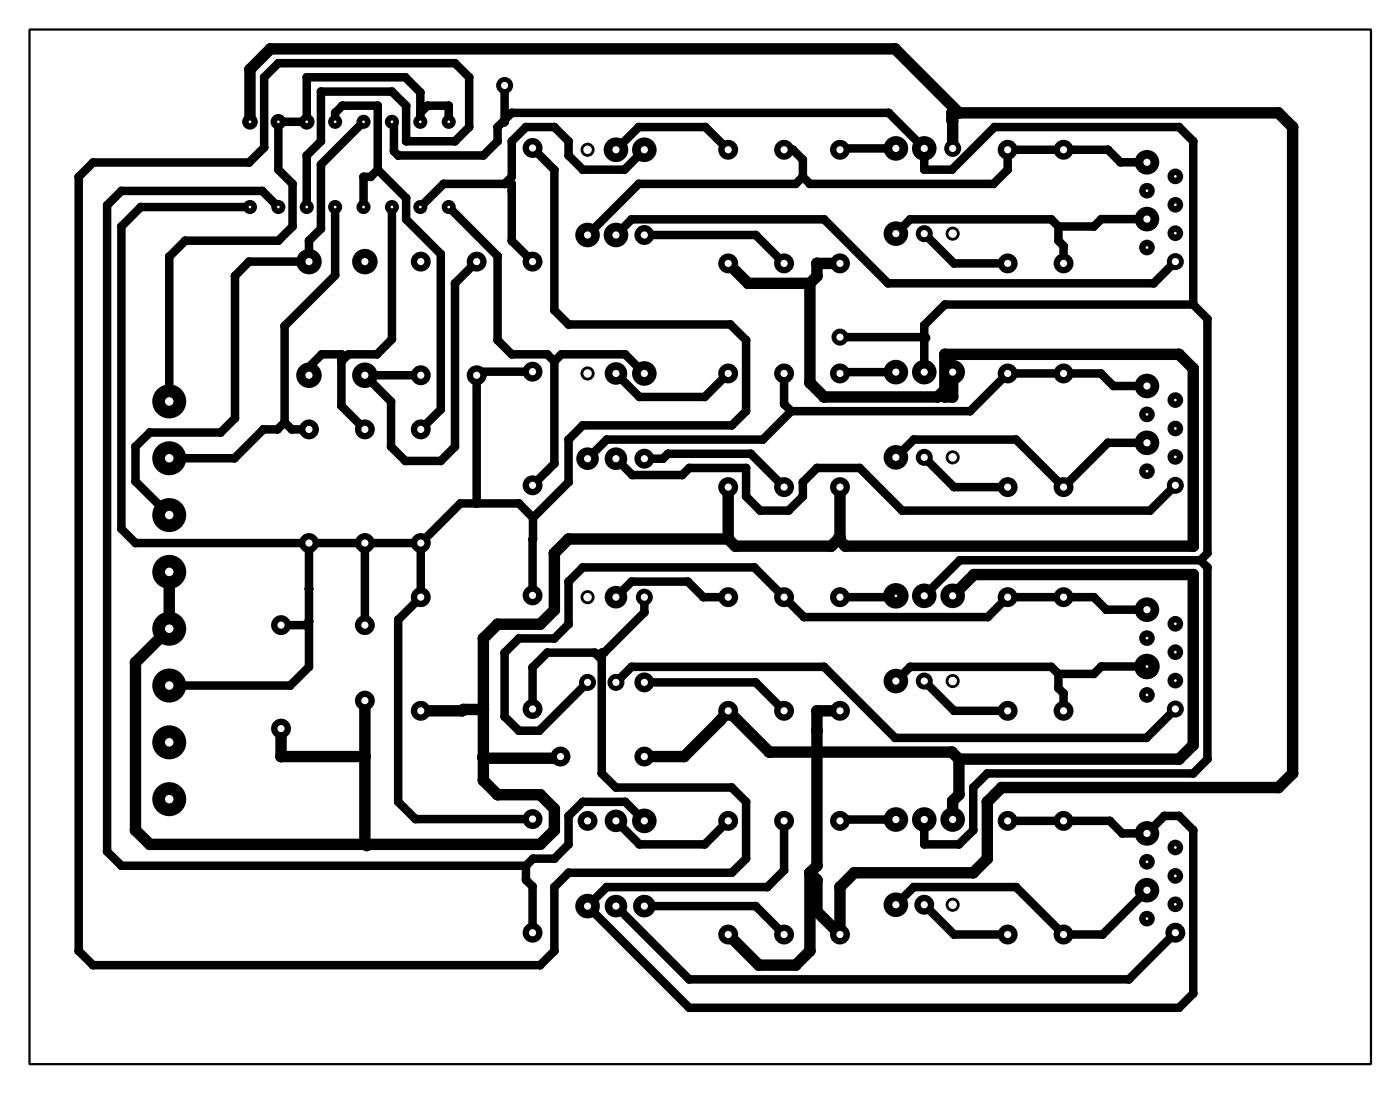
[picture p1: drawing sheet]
<svg xmlns="http://www.w3.org/2000/svg" width="125mm" height="98mm" viewBox="0 0 125 98" stroke-linecap="round" stroke-linejoin="round" font-family="sans-serif">
<g fill="none" stroke="#000" stroke-width=".76">
<path d="M22.4 18.5h-9.8l-1.7 1.7v27.1l1.2 1.2h25.5M24.9 18.5l-1.4-1.4h-12.6l-1.3 1.2v57.8l1.3 1.3h36.1M27.4 18.5v-4.6l1.3-1.3v-4.4h6.4l1.2 1.2v3.2h4.4l1.3-1.2v-4.5l-1.3-1.3h-15.8l-1.3 1.3v6.3l-1.3 1.3h-14l-1.3 1.3v69.2l1.3 1.3h40l1.3-1.3v-5.7l1.3-1.3h14.6l1.2-1.2v-5.1l-1.2-1.3h-10.4l-1.3-1.3v-10.8h.2l3.6-3.6v-1.3M30 10.9v-.8l.6-.7h3.2v5.8M30 18.5v6.1l-4.5 4.5v8.7M32.5 10.9l-3.8 3.8v5.7l-1.1 1.1v1.9h-5.3l-1.3 1.3v12.7l-1.3 1.3h-6.3l-1.3 1.2v3.1l3 3M33.8 15.2l2.5 2.5v1.9l3.1 3.1v13.9l-1.8 1.8M33.8 15.2l-.6 .6h-.7v2.7M35.1 10.9l.1 .2v2.4l.4 .4h7.6l1.3-1.3v-1.2l1.3-1.3h33.7l3.2 3.2v1.9h2.4l3.9-3.8h16.5l1.2 1.2v14.6M35.1 18.5v11.8l-1.4 1.4h-2.5l-.7 .6M37.6 10.9v-2.6l-1.3-1.4h-8.9v4h-2.5v4.3l1.3 1.2v3.8l-1.3 1.3h-8.3l-1.5 1.4v13M37.6 18.5l2.1-2.1h6.1v5.1l1.8 1.9"/>
<path d="M37.6 10.1l.6-.7h1.9v1.5M40.1 18.5l4.4 4.4v7.5l1.3 1.3h3.2l.6 .6M45.1 7.6v3.3M47.6 13.2l2 2v12.5l1.3 1.3h14.4l1.4 1.4v6.4l-1.2 1.2h-13.4l-1.2 1.3v3.8l-3.2 3.2M55.1 13.4l2-2h6l2 2M57.6 13.4l-1.7 1.8h-3.8l-1.2-1.3v-1.3l-1.3-1.2h-2.6l-1.2 1.2v3.2l-.7 .6M70.1 13.4h.8l.9 .9v1.5M71.8 15.8l-.6 .6h-14.1l-4.5 4.6M80.1 13.3h-4.8l-.2 .1M102.6 14.5h-2.4l-1.1-1.1h-9v1.8l-1.2 1.2h-16.5l-.6-.6M102.6 19.6h-4.1l-.7 .6h-3.1M25.5 37.8l.6 .6h1.5"/>
<path d="M25.5 37.8l-.7 .6h-1.2l-2.6 2.6h-5.9M27.6 33.5v-.7l1.2-1.1h1.7v4.6l2.1 2.1M42.6 23.4l-1.9 1.9v14.6l-1.3 1.3h-3.1l-1.3-1.3v-4l-2.4-2.4h5M47.6 33.2h-4.6l-.4 .3v11.5M49.6 32.3v9.1l-2 2M49.6 32.3l.6-.6h5.7l1.7 1.7M55.1 33.4l2.1 2.1h5.8l2.1-2.1M55.1 21l1.4-1.4h17.2l5.7 5.7h23.8l1.9-1.9M57.6 21h10l2.5 2.5M70.1 33.4v2.7l.7 .7M70.8 36.8l-2.6 2.5h-13.9l-1.7 1.7M75.1 30.1h7.7v.1"/>
<path d="M80.1 33.3h-4.8l-.2 .1M82.7 20.9l2.6 2.6h4.8M94.7 20.2v1.3l.4 .5v1.5M94.7 20.2l-.7-.6h-12.6l-1.3 1.3M102.6 39.6h-3.5l-4 3.9-4.2-4.2h-9.2l-1.6 1.6M102.6 34.5h-3l-1.1-1.1h-8.4l-3.3 3.4h-16M106.7 27.2l1.3 1.3v21l-.6 .6M106.7 27.2h-22.2l-1.8 1.9v4.2M27.6 48.5v11.1l-1.6 1.7h-10.9M27.6 55.6l-.3 .3h-2.2M32.6 48.5v7.4M37.6 48.5v4.9l-2 2v16.3l1.6 1.5h10.4"/>
<path d="M47.7 46.3l-.1 6.9M47.7 46.3l-1.3-1.3h-5.2l-3.6 3.5M53.8 59l-.6-.7h-4.2l-1.4 1.4v3.7M55.1 41l1.5 1.5h4.4l.7-.7h5v2.6l1.3 1.2h2.5l1.3-1.2v-1.3l1.3-1.3h3.8l3.8 3.8h22.2l2.2-2.2M55.1 53.4l1.4-1.4h5l1.4 1.4h2.2M57.6 41h1.7l.4-.4h7.5l2.9 2.9M80.1 53.3l-.1 .1h-4.9M82.7 40.9l2.6 2.6h4.8M102.6 54.5h-3.6l-1.2-1.1h-7.7l-1.7 1.8h-16.5l-4.4-4.5h-15.4l-1.2 1.3v3.8l-1.3 1.3h-3.2l-1.3 1.2v5.8l1.3 1.2h1.8l4.4-4.3M102.6 59.6h-4.1l-.7 .6h-3.1M107.4 50.1l.6 .6v17.2l-1.3 1.2h-18.4l-1.2 1.3v3.8l-1.3 1.3h-3.1v-2.2M107.4 50.1h-21.5l-3.2 3.2"/>
<path d="M47 77.4v1.3l.6 .6v4.1M55.1 73.4l2.1 2.1h5.8l2.1-2.1M55.1 61l1.4-1.4h17.2l6.4 6.4h22.5l2.5-2.6M57.6 73.4l-1.7-1.7h-3.8l-1.2 1.2v2.6l-1.3 1.3h-1.9l-.7 .6M57.6 61h10l2.5 2.5M70.1 73.4v4.4l-1.5 1.5h-14.3l-1.7 1.7 9 9.1h43.9l1.2-1.3v-14.6l-1.2-1.3h-1.4l-1.5 1.6h-2.2l-1.1-1.1h-9.2M80.1 73.3h-4.8l-.2 .1M82.7 60.9l2.6 2.6h4.8M94.7 60.2l-.7-.6h-12.6l-1.3 1.3M94.7 60.2v1.3l.4 .5v1.5M102.6 79.6l-4 3.9h-3.5l-4.2-4.2h-9.2l-1.6 1.6M55.1 81l6.5 6.6h39.4l4.1-4.2"/>
<path d="M57.6 81h10l2.5 2.5M82.7 80.9l2.6 2.6h4.8"/>
</g>
<g fill="#000">
<circle cx="7" cy="15.8" r=".38"/>
<circle cx="8.3" cy="14.5" r=".38"/>
<circle cx="9.6" cy="18.3" r=".38"/>
<circle cx="10.9" cy="17.1" r=".38"/>
<circle cx="12.6" cy="18.5" r=".38"/>
<circle cx="22.3" cy="14.5" r=".38"/>
<circle cx="22.4" cy="6.2" r=".51"/>
<circle cx="23.5" cy="17.1" r=".38"/>
<circle cx="23.6" cy="13.2" r=".38"/>
<circle cx="23.6" cy="6.9" r=".38"/>
<circle cx="24.2" cy="4.4" r=".51"/>
<circle cx="24.9" cy="5.6" r=".38"/>
<circle cx="24.9" cy="15.2" r=".38"/>
<circle cx="26.2" cy="16.4" r=".38"/>
<circle cx="27.4" cy="13.9" r=".38"/>
<circle cx="27.4" cy="6.9" r=".38"/>
<circle cx="28.7" cy="14.7" r=".38"/>
<circle cx="28.7" cy="8.2" r=".38"/>
<circle cx="28.7" cy="12.6" r=".38"/>
<circle cx="30" cy="10.1" r=".38"/>
<circle cx="30" cy="18.5" r=".38"/>
<circle cx="30.6" cy="9.4" r=".38"/>
<circle cx="32.5" cy="15.8" r=".38"/>
<circle cx="32.5" cy="18.5" r=".38"/>
<circle cx="33.2" cy="15.8" r=".38"/>
<circle cx="33.8" cy="9.4" r=".38"/>
<circle cx="33.8" cy="15.2" r=".38"/>
<circle cx="35.1" cy="8.2" r=".38"/>
<circle cx="35.1" cy="18.5" r=".38"/>
<circle cx="35.2" cy="13.5" r=".38"/>
<circle cx="35.2" cy="11.1" r=".38"/>
<circle cx="35.6" cy="13.9" r=".38"/>
<circle cx="36.3" cy="6.9" r=".38"/>
<circle cx="36.3" cy="17.7" r=".38"/>
<circle cx="36.3" cy="12.6" r=".38"/>
<circle cx="36.3" cy="9.4" r=".38"/>
<circle cx="36.3" cy="19.6" r=".38"/>
<circle cx="37.6" cy="10.1" r=".38"/>
<circle cx="37.6" cy="18.5" r=".38"/>
<circle cx="37.6" cy="8.3" r=".38"/>
<circle cx="38.2" cy="9.4" r=".38"/>
<circle cx="39.7" cy="16.4" r=".38"/>
<circle cx="40.1" cy="9.4" r=".38"/>
<circle cx="40.7" cy="12.6" r=".38"/>
<circle cx="40.7" cy="5.6" r=".38"/>
<circle cx="42" cy="11.4" r=".38"/>
<circle cx="42" cy="6.9" r=".38"/>
<circle cx="43.2" cy="13.9" r=".38"/>
<circle cx="44.5" cy="12.6" r=".38"/>
<circle cx="44.5" cy="11.4" r=".38"/>
<circle cx="45.1" cy="10.9" r=".38"/>
<circle cx="45.1" cy="16.4" r=".38"/>
<circle cx="45.1" cy="10.7" r=".38"/>
<circle cx="45.8" cy="16.4" r=".38"/>
<circle cx="45.8" cy="15.8" r=".38"/>
<circle cx="45.8" cy="12.6" r=".38"/>
<circle cx="45.8" cy="10.1" r=".38"/>
<circle cx="45.8" cy="17.1" r=".38"/>
<circle cx="47" cy="11.4" r=".38"/>
<circle cx="49.6" cy="15.2" r=".38"/>
<circle cx="49.6" cy="11.4" r=".38"/>
<circle cx="50.9" cy="13.9" r=".38"/>
<circle cx="50.9" cy="12.6" r=".38"/>
<circle cx="52.1" cy="15.2" r=".38"/>
<circle cx="55.9" cy="15.2" r=".38"/>
<circle cx="56.5" cy="19.6" r=".38"/>
<circle cx="57.1" cy="16.4" r=".38"/>
<circle cx="57.1" cy="11.4" r=".38"/>
<circle cx="63.1" cy="11.4" r=".38"/>
<circle cx="70.9" cy="13.4" r=".38"/>
<circle cx="71.2" cy="16.4" r=".38"/>
<circle cx="71.8" cy="15.8" r=".38"/>
<circle cx="71.8" cy="14.3" r=".38"/>
<circle cx="72.4" cy="16.4" r=".38"/>
<circle cx="73.7" cy="19.6" r=".38"/>
<circle cx="75.3" cy="13.3" r=".38"/>
<circle cx="79.5" cy="10.1" r=".38"/>
<circle cx="80.1" cy="4.4" r=".51"/>
<circle cx="81.4" cy="19.6" r=".38"/>
<circle cx="82.7" cy="15.2" r=".38"/>
<circle cx="85.1" cy="10.1" r=".51"/>
<circle cx="85.1" cy="10.7" r=".51"/>
<circle cx="85.1" cy="15.2" r=".38"/>
<circle cx="85.2" cy="10.8" r=".51"/>
<circle cx="85.8" cy="10.1" r=".51"/>
<circle cx="88.9" cy="16.4" r=".38"/>
<circle cx="89" cy="11.4" r=".38"/>
<circle cx="90.1" cy="15.2" r=".38"/>
<circle cx="94" cy="19.6" r=".38"/>
<circle cx="98.5" cy="19.6" r=".38"/>
<circle cx="99.1" cy="13.4" r=".38"/>
<circle cx="100.2" cy="14.5" r=".38"/>
<circle cx="105.5" cy="11.4" r=".38"/>
<circle cx="106.7" cy="12.6" r=".38"/>
<circle cx="114.4" cy="10.1" r=".51"/>
<circle cx="115.6" cy="11.4" r=".51"/>
<circle cx="10.9" cy="20.2" r=".38"/>
<circle cx="12.1" cy="39.9" r=".38"/>
<circle cx="13.4" cy="38.7" r=".38"/>
<circle cx="15.1" cy="22.9" r=".38"/>
<circle cx="16.6" cy="21.5" r=".38"/>
<circle cx="19.7" cy="38.7" r=".38"/>
<circle cx="21" cy="24.7" r=".38"/>
<circle cx="21" cy="37.4" r=".38"/>
<circle cx="22.3" cy="23.4" r=".38"/>
<circle cx="23.6" cy="38.4" r=".38"/>
<circle cx="24.8" cy="38.4" r=".38"/>
<circle cx="24.9" cy="21.5" r=".38"/>
<circle cx="25.5" cy="37.8" r=".38"/>
<circle cx="25.5" cy="29.1" r=".38"/>
<circle cx="26.1" cy="38.4" r=".38"/>
<circle cx="26.2" cy="20.2" r=".38"/>
<circle cx="27.6" cy="21.5" r=".38"/>
<circle cx="27.6" cy="32.8" r=".38"/>
<circle cx="28.7" cy="20.4" r=".38"/>
<circle cx="28.8" cy="31.7" r=".38"/>
<circle cx="30" cy="24.6" r=".38"/>
<circle cx="30.5" cy="36.3" r=".38"/>
<circle cx="30.5" cy="32.3" r=".38"/>
<circle cx="30.5" cy="31.7" r=".38"/>
<circle cx="31.2" cy="31.7" r=".38"/>
<circle cx="33.7" cy="31.7" r=".38"/>
<circle cx="35" cy="39.9" r=".38"/>
<circle cx="35" cy="35.9" r=".38"/>
<circle cx="35.1" cy="30.3" r=".38"/>
<circle cx="39.4" cy="36.6" r=".38"/>
<circle cx="39.4" cy="22.7" r=".38"/>
<circle cx="40.7" cy="25.3" r=".38"/>
<circle cx="40.7" cy="39.9" r=".38"/>
<circle cx="43" cy="33.2" r=".38"/>
<circle cx="44.5" cy="30.4" r=".38"/>
<circle cx="44.5" cy="22.9" r=".38"/>
<circle cx="45.8" cy="21.5" r=".38"/>
<circle cx="45.8" cy="31.7" r=".38"/>
<circle cx="49" cy="31.7" r=".38"/>
<circle cx="49.6" cy="27.7" r=".38"/>
<circle cx="49.6" cy="32.3" r=".38"/>
<circle cx="50.2" cy="31.7" r=".38"/>
<circle cx="50.9" cy="29" r=".38"/>
<circle cx="50.9" cy="39.3" r=".38"/>
<circle cx="52.1" cy="38" r=".38"/>
<circle cx="52.6" cy="21" r=".38"/>
<circle cx="54.3" cy="39.3" r=".38"/>
<circle cx="55.1" cy="21" r=".38"/>
<circle cx="55.9" cy="31.7" r=".38"/>
<circle cx="57.2" cy="35.5" r=".38"/>
<circle cx="63" cy="35.5" r=".38"/>
<circle cx="65.3" cy="29" r=".38"/>
<circle cx="65.5" cy="38" r=".38"/>
<circle cx="66.7" cy="30.4" r=".38"/>
<circle cx="66.7" cy="36.8" r=".38"/>
<circle cx="66.9" cy="25.3" r=".51"/>
<circle cx="67.6" cy="21" r=".38"/>
<circle cx="68.2" cy="39.3" r=".38"/>
<circle cx="70.1" cy="36.1" r=".38"/>
<circle cx="70.8" cy="36.8" r=".38"/>
<circle cx="72.4" cy="25.3" r=".51"/>
<circle cx="72.4" cy="34.2" r=".51"/>
<circle cx="73.1" cy="23.5" r=".51"/>
<circle cx="73.1" cy="24.7" r=".51"/>
<circle cx="73.7" cy="35.5" r=".51"/>
<circle cx="75.3" cy="33.3" r=".38"/>
<circle cx="79.4" cy="25.3" r=".38"/>
<circle cx="81.7" cy="39.3" r=".38"/>
<circle cx="82.7" cy="30.1" r=".38"/>
<circle cx="82.7" cy="29.1" r=".38"/>
<circle cx="82.8" cy="30.1" r=".38"/>
<circle cx="82.8" cy="30.2" r=".38"/>
<circle cx="83.9" cy="35.5" r=".51"/>
<circle cx="84.5" cy="31.7" r=".51"/>
<circle cx="84.5" cy="34.8" r=".51"/>
<circle cx="84.5" cy="35.5" r=".51"/>
<circle cx="84.5" cy="27.2" r=".38"/>
<circle cx="85.2" cy="35.5" r=".51"/>
<circle cx="85.3" cy="23.5" r=".38"/>
<circle cx="86.8" cy="36.8" r=".38"/>
<circle cx="90.9" cy="39.3" r=".38"/>
<circle cx="94.7" cy="21.5" r=".38"/>
<circle cx="94.7" cy="20.2" r=".38"/>
<circle cx="95.1" cy="22" r=".38"/>
<circle cx="97.8" cy="20.2" r=".38"/>
<circle cx="98.5" cy="33.4" r=".38"/>
<circle cx="99.1" cy="39.6" r=".38"/>
<circle cx="99.6" cy="34.5" r=".38"/>
<circle cx="103.2" cy="25.3" r=".38"/>
<circle cx="105.5" cy="31.7" r=".51"/>
<circle cx="106.7" cy="32.9" r=".51"/>
<circle cx="106.7" cy="27.2" r=".38"/>
<circle cx="108" cy="28.5" r=".38"/>
<circle cx="10.9" cy="47.3" r=".38"/>
<circle cx="12.1" cy="59.2" r=".51"/>
<circle cx="12.1" cy="43" r=".38"/>
<circle cx="12.1" cy="48.5" r=".38"/>
<circle cx="21" cy="41" r=".38"/>
<circle cx="27.3" cy="55.9" r=".38"/>
<circle cx="27.6" cy="55.6" r=".38"/>
<circle cx="27.6" cy="52.6" r=".38"/>
<circle cx="27.6" cy="59.6" r=".38"/>
<circle cx="35.6" cy="55.4" r=".38"/>
<circle cx="36.3" cy="41.2" r=".38"/>
<circle cx="39.4" cy="41.2" r=".38"/>
<circle cx="41.2" cy="45" r=".38"/>
<circle cx="42.6" cy="45" r=".38"/>
<circle cx="43.2" cy="57.1" r=".51"/>
<circle cx="44.5" cy="55.8" r=".51"/>
<circle cx="45.1" cy="58.3" r=".38"/>
<circle cx="46.4" cy="45" r=".38"/>
<circle cx="46.4" cy="57.1" r=".38"/>
<circle cx="47.6" cy="59.7" r=".38"/>
<circle cx="47.6" cy="48.2" r=".38"/>
<circle cx="47.7" cy="48.2" r=".38"/>
<circle cx="47.7" cy="46.3" r=".38"/>
<circle cx="48.3" cy="55.8" r=".51"/>
<circle cx="49" cy="58.3" r=".38"/>
<circle cx="49.6" cy="49.5" r=".51"/>
<circle cx="49.6" cy="54.5" r=".51"/>
<circle cx="49.6" cy="41.4" r=".38"/>
<circle cx="49.6" cy="57.1" r=".38"/>
<circle cx="50.9" cy="48.2" r=".51"/>
<circle cx="50.9" cy="52" r=".38"/>
<circle cx="50.9" cy="55.8" r=".38"/>
<circle cx="50.9" cy="43.1" r=".38"/>
<circle cx="52.1" cy="50.7" r=".38"/>
<circle cx="52.6" cy="41" r=".38"/>
<circle cx="53.2" cy="58.3" r=".38"/>
<circle cx="53.8" cy="58.3" r=".38"/>
<circle cx="53.8" cy="59" r=".38"/>
<circle cx="54" cy="58.3" r=".38"/>
<circle cx="55.1" cy="41" r=".38"/>
<circle cx="56.5" cy="59.6" r=".38"/>
<circle cx="56.5" cy="52" r=".38"/>
<circle cx="56.6" cy="42.5" r=".38"/>
<circle cx="57.6" cy="54.7" r=".38"/>
<circle cx="59.3" cy="41" r=".38"/>
<circle cx="59.7" cy="40.6" r=".38"/>
<circle cx="61" cy="42.5" r=".38"/>
<circle cx="61.5" cy="52" r=".38"/>
<circle cx="61.7" cy="41.8" r=".38"/>
<circle cx="62.9" cy="53.4" r=".38"/>
<circle cx="65.1" cy="48.2" r=".51"/>
<circle cx="65.8" cy="48.8" r=".51"/>
<circle cx="66.7" cy="44.4" r=".38"/>
<circle cx="66.7" cy="41.8" r=".38"/>
<circle cx="67.2" cy="40.6" r=".38"/>
<circle cx="67.5" cy="50.7" r=".38"/>
<circle cx="68" cy="45.6" r=".38"/>
<circle cx="70.5" cy="45.6" r=".38"/>
<circle cx="71.8" cy="44.4" r=".38"/>
<circle cx="71.8" cy="43.1" r=".38"/>
<circle cx="71.9" cy="55.2" r=".38"/>
<circle cx="73.1" cy="41.8" r=".38"/>
<circle cx="73.7" cy="59.6" r=".38"/>
<circle cx="74.4" cy="48.8" r=".51"/>
<circle cx="75" cy="48.2" r=".51"/>
<circle cx="75.1" cy="48" r=".51"/>
<circle cx="75.6" cy="48.8" r=".51"/>
<circle cx="76.9" cy="41.8" r=".38"/>
<circle cx="80" cy="53.4" r=".38"/>
<circle cx="80.7" cy="45.6" r=".38"/>
<circle cx="81.4" cy="59.6" r=".38"/>
<circle cx="85.3" cy="43.5" r=".38"/>
<circle cx="85.9" cy="50.1" r=".38"/>
<circle cx="87.1" cy="51.4" r=".51"/>
<circle cx="88.4" cy="55.2" r=".38"/>
<circle cx="94" cy="59.6" r=".38"/>
<circle cx="97.8" cy="53.4" r=".38"/>
<circle cx="98.5" cy="59.6" r=".38"/>
<circle cx="99" cy="54.5" r=".38"/>
<circle cx="102.9" cy="45.6" r=".38"/>
<circle cx="106.7" cy="51.4" r=".51"/>
<circle cx="106.7" cy="48.8" r=".51"/>
<circle cx="107.4" cy="50.1" r=".38"/>
<circle cx="108" cy="50.7" r=".38"/>
<circle cx="108" cy="49.5" r=".38"/>
<circle cx="9.6" cy="76.1" r=".38"/>
<circle cx="10.9" cy="77.4" r=".38"/>
<circle cx="12.1" cy="74.2" r=".51"/>
<circle cx="13.4" cy="75.5" r=".51"/>
<circle cx="25.1" cy="67.6" r=".51"/>
<circle cx="26" cy="61.3" r=".38"/>
<circle cx="32.6" cy="75.4" r=".51"/>
<circle cx="32.6" cy="67.6" r=".51"/>
<circle cx="32.7" cy="75.5" r=".51"/>
<circle cx="32.8" cy="75.6" r=".51"/>
<circle cx="35.6" cy="71.7" r=".38"/>
<circle cx="37.2" cy="73.2" r=".38"/>
<circle cx="41.3" cy="63.5" r=".51"/>
<circle cx="41.5" cy="63.4" r=".51"/>
<circle cx="43.2" cy="67.7" r=".51"/>
<circle cx="43.2" cy="69.8" r=".51"/>
<circle cx="43.2" cy="67.8" r=".51"/>
<circle cx="43.2" cy="63.4" r=".51"/>
<circle cx="43.2" cy="67.6" r=".51"/>
<circle cx="44.5" cy="71" r=".51"/>
<circle cx="45.1" cy="64.1" r=".38"/>
<circle cx="46.4" cy="65.3" r=".38"/>
<circle cx="47" cy="78.7" r=".38"/>
<circle cx="47" cy="77.4" r=".38"/>
<circle cx="47.6" cy="79.3" r=".38"/>
<circle cx="47.7" cy="76.8" r=".38"/>
<circle cx="48.2" cy="65.3" r=".38"/>
<circle cx="48.3" cy="75.5" r=".51"/>
<circle cx="48.3" cy="71" r=".51"/>
<circle cx="49.6" cy="72.3" r=".51"/>
<circle cx="49.6" cy="74.2" r=".51"/>
<circle cx="49.6" cy="79.3" r=".38"/>
<circle cx="49.6" cy="76.8" r=".38"/>
<circle cx="50" cy="67.8" r=".51"/>
<circle cx="50.9" cy="78" r=".38"/>
<circle cx="50.9" cy="75.5" r=".38"/>
<circle cx="50.9" cy="72.9" r=".38"/>
<circle cx="52.1" cy="71.7" r=".38"/>
<circle cx="52.6" cy="61" r=".38"/>
<circle cx="53.8" cy="69.1" r=".38"/>
<circle cx="54.3" cy="79.3" r=".38"/>
<circle cx="55.1" cy="61" r=".38"/>
<circle cx="55.1" cy="70.4" r=".38"/>
<circle cx="55.9" cy="71.7" r=".38"/>
<circle cx="57.2" cy="75.5" r=".38"/>
<circle cx="61.2" cy="67.6" r=".51"/>
<circle cx="63" cy="75.5" r=".38"/>
<circle cx="64.4" cy="64.4" r=".51"/>
<circle cx="65.2" cy="63.6" r=".51"/>
<circle cx="65.5" cy="78" r=".38"/>
<circle cx="65.5" cy="70.4" r=".38"/>
<circle cx="66.7" cy="71.7" r=".38"/>
<circle cx="66.7" cy="76.8" r=".38"/>
<circle cx="67.6" cy="61" r=".38"/>
<circle cx="68.6" cy="79.3" r=".38"/>
<circle cx="68.8" cy="67.2" r=".51"/>
<circle cx="70.1" cy="77.8" r=".38"/>
<circle cx="72.4" cy="78" r=".51"/>
<circle cx="73.1" cy="67.2" r=".51"/>
<circle cx="73.1" cy="78.7" r=".51"/>
<circle cx="73.1" cy="77.4" r=".51"/>
<circle cx="73.1" cy="65.3" r=".51"/>
<circle cx="73.1" cy="63.5" r=".51"/>
<circle cx="75.1" cy="79.3" r=".51"/>
<circle cx="75.3" cy="73.3" r=".38"/>
<circle cx="76.4" cy="78" r=".51"/>
<circle cx="80.1" cy="66" r=".38"/>
<circle cx="81.7" cy="79.3" r=".38"/>
<circle cx="82.7" cy="75.5" r=".38"/>
<circle cx="85.1" cy="67.2" r=".51"/>
<circle cx="85.2" cy="71.6" r=".51"/>
<circle cx="85.3" cy="63.5" r=".38"/>
<circle cx="85.8" cy="71" r=".51"/>
<circle cx="85.8" cy="67.9" r=".51"/>
<circle cx="85.8" cy="75.5" r=".38"/>
<circle cx="87.1" cy="78" r=".51"/>
<circle cx="87.1" cy="74.2" r=".38"/>
<circle cx="87.1" cy="70.4" r=".38"/>
<circle cx="88.3" cy="71.7" r=".51"/>
<circle cx="88.3" cy="76.8" r=".51"/>
<circle cx="88.3" cy="69.1" r=".38"/>
<circle cx="89.6" cy="70.4" r=".51"/>
<circle cx="90.9" cy="79.3" r=".38"/>
<circle cx="94.7" cy="60.2" r=".38"/>
<circle cx="94.7" cy="61.5" r=".38"/>
<circle cx="95.1" cy="62" r=".38"/>
<circle cx="97.8" cy="60.2" r=".38"/>
<circle cx="99.3" cy="73.4" r=".38"/>
<circle cx="100.4" cy="74.5" r=".38"/>
<circle cx="102.6" cy="66" r=".38"/>
<circle cx="104.1" cy="72.9" r=".38"/>
<circle cx="105.5" cy="67.9" r=".51"/>
<circle cx="105.5" cy="72.9" r=".38"/>
<circle cx="106.7" cy="66.6" r=".51"/>
<circle cx="106.7" cy="69.1" r=".38"/>
<circle cx="106.7" cy="74.2" r=".38"/>
<circle cx="108" cy="67.9" r=".38"/>
<circle cx="114.4" cy="70.4" r=".51"/>
<circle cx="115.6" cy="69.1" r=".51"/>
<circle cx="7" cy="85" r=".38"/>
<circle cx="8.3" cy="86.3" r=".38"/>
<circle cx="48.3" cy="86.3" r=".38"/>
<circle cx="49.6" cy="85" r=".38"/>
<circle cx="52.6" cy="81" r=".38"/>
<circle cx="55.1" cy="81" r=".38"/>
<circle cx="61.6" cy="87.6" r=".38"/>
<circle cx="61.6" cy="90.1" r=".38"/>
<circle cx="67.6" cy="81" r=".38"/>
<circle cx="67.9" cy="86.3" r=".51"/>
<circle cx="71.2" cy="86.3" r=".51"/>
<circle cx="72.4" cy="85" r=".51"/>
<circle cx="73.1" cy="81.5" r=".51"/>
<circle cx="85.3" cy="83.5" r=".38"/>
<circle cx="98.6" cy="83.5" r=".38"/>
<circle cx="101" cy="87.6" r=".38"/>
<circle cx="105.1" cy="83.4" r=".89"/>
<circle cx="105.5" cy="90.1" r=".38"/>
<circle cx="106.7" cy="88.8" r=".38"/>
</g>
<g fill="#000">
<circle cx="30" cy="18.5" r=".38"/>
<circle cx="32.5" cy="18.5" r=".38"/>
<circle cx="35.1" cy="18.5" r=".38"/>
<circle cx="37.6" cy="18.5" r=".38"/>
<circle cx="52.6" cy="21" r=".38"/>
<circle cx="55.1" cy="21" r=".38"/>
<circle cx="52.6" cy="41" r=".38"/>
<circle cx="55.1" cy="41" r=".38"/>
<circle cx="43.2" cy="67.6" r=".51"/>
<circle cx="52.6" cy="61" r=".38"/>
<circle cx="55.1" cy="61" r=".38"/>
<circle cx="52.6" cy="81" r=".38"/>
<circle cx="55.1" cy="81" r=".38"/>
</g>
<g fill="none" stroke="#000" stroke-width="1">
<path d="M85.2 13.3l-.1-3.2h29.3l1.2 1.3v57.7l-1.2 1.3h-24.8l-1.3 1.3v5.1l-1.2 1.2h-10.7l-1.3 1.3v4.2l-2-2v-2.8l-.7-.7M85.8 10.1l-5.7-5.7h-55.9l-1.8 1.8v4.7M65.1 23.5l1.8 1.8h5.5M72.4 25.3v8.9l1.3 1.3h10.2l.6-.7M75.1 23.5h-2v1.2l-.7 .6M85.2 33.3v2.2h-.7v-3.8h21l1.2 1.2v15.9h-31.1l-.6-.6M65.1 48.2l.7 .6h8.6l.6-.6M65.1 43.5v4.7M65.1 48.2h-14.2l-1.3 1.3v5l-1.3 1.3h-3.8l-1.3 1.3v12.7l1.3 1.2h3.8l1.3 1.3v1.9l-1.3 1.3h-34.9l-1.3-1.3v-15l3-3v-5.1M75.1 43.5v4.5l-.1 .2M85.2 53.3l1.9-1.9h19.6v15.2l-1.2 1.3h-19.7M25.1 65.1v2.5h7.5"/>
<path d="M32.6 62.6v12.8l.2 .2M43.2 63.4h-1.7l-.2 .1h-3.7M43.2 67.6v.1M50.1 67.6l-.1 .2h-6.8M65.2 63.6l3.6 3.6h16.3l.7 .7M65.2 63.6l-.1-.1-.7 .9-3.2 3.2h-3.6M65.2 63.6h.1M72.4 78v7l-1.2 1.3h-3.3l-2.8-2.8M75.1 63.5h-2v13.9l-.7 .6M85.8 67.9v3.1l-.6 .6v1.7"/>
</g>
<circle cx="105.1" cy="83.4" r=".32" fill="#fff"/>
<circle cx="102.6" cy="82.1" r=".7" fill="#000"/>
<circle cx="102.6" cy="82.1" r=".12" fill="#fff"/>
<circle cx="105.1" cy="80.9" r=".7" fill="#000"/>
<circle cx="105.1" cy="80.8" r=".12" fill="#fff"/>
<circle cx="102.6" cy="79.6" r="1.1" fill="#000"/>
<circle cx="102.6" cy="79.6" r=".32" fill="#fff"/>
<circle cx="105.1" cy="78.3" r=".7" fill="#000"/>
<circle cx="105.1" cy="78.3" r=".12" fill="#fff"/>
<circle cx="102.6" cy="77.1" r=".7" fill="#000"/>
<circle cx="102.6" cy="77" r=".12" fill="#fff"/>
<circle cx="105.1" cy="75.8" r=".7" fill="#000"/>
<circle cx="105.1" cy="75.8" r=".12" fill="#fff"/>
<circle cx="102.6" cy="74.5" r="1.1" fill="#000"/>
<circle cx="102.6" cy="74.5" r=".32" fill="#fff"/>
<circle cx="95.1" cy="73.4" r=".89" fill="#000"/>
<circle cx="95.1" cy="73.4" r=".32" fill="#fff"/>
<circle cx="95.1" cy="83.6" r=".89" fill="#000"/>
<circle cx="95.1" cy="83.5" r=".32" fill="#fff"/>
<circle cx="90.1" cy="73.4" r=".89" fill="#000"/>
<circle cx="90.1" cy="73.4" r=".32" fill="#fff"/>
<circle cx="90.1" cy="83.6" r=".89" fill="#000"/>
<circle cx="90.1" cy="83.5" r=".32" fill="#fff"/>
<circle cx="80.1" cy="80.9" r="1.1" fill="#000"/>
<circle cx="80.1" cy="80.9" r=".32" fill="#fff"/>
<circle cx="82.7" cy="80.9" r=".89" fill="#000"/>
<circle cx="82.7" cy="80.9" r=".32" fill="#fff"/>
<circle cx="85.2" cy="80.9" r=".63" fill="#000"/>
<circle cx="85.2" cy="80.9" r=".38" fill="#fff"/>
<circle cx="85.2" cy="73.3" r="1.1" fill="#000"/>
<circle cx="85.2" cy="73.3" r=".32" fill="#fff"/>
<circle cx="82.7" cy="73.3" r="1.1" fill="#000"/>
<circle cx="82.7" cy="73.3" r=".32" fill="#fff"/>
<circle cx="80.1" cy="73.3" r="1.1" fill="#000"/>
<circle cx="80.1" cy="73.3" r=".32" fill="#fff"/>
<circle cx="75.1" cy="73.4" r=".89" fill="#000"/>
<circle cx="75.1" cy="73.4" r=".32" fill="#fff"/>
<circle cx="75.1" cy="83.6" r=".89" fill="#000"/>
<circle cx="75.1" cy="83.5" r=".32" fill="#fff"/>
<circle cx="70.1" cy="73.4" r=".89" fill="#000"/>
<circle cx="70.1" cy="73.4" r=".32" fill="#fff"/>
<circle cx="70.1" cy="83.6" r=".89" fill="#000"/>
<circle cx="70.1" cy="83.5" r=".32" fill="#fff"/>
<circle cx="65.1" cy="73.4" r=".89" fill="#000"/>
<circle cx="65.1" cy="73.4" r=".32" fill="#fff"/>
<circle cx="65.1" cy="83.6" r=".89" fill="#000"/>
<circle cx="65.1" cy="83.5" r=".32" fill="#fff"/>
<circle cx="57.6" cy="73.4" r="1.1" fill="#000"/>
<circle cx="57.6" cy="73.4" r=".32" fill="#fff"/>
<circle cx="55.1" cy="73.4" r="1.01" fill="#000"/>
<circle cx="55.1" cy="73.4" r=".32" fill="#fff"/>
<circle cx="52.6" cy="73.4" r=".89" fill="#000"/>
<circle cx="52.6" cy="73.4" r=".32" fill="#fff"/>
<circle cx="52.6" cy="81" r="1.1" fill="#000"/>
<circle cx="52.6" cy="81" r=".32" fill="#fff"/>
<circle cx="55.1" cy="81" r="1.01" fill="#000"/>
<circle cx="55.1" cy="81" r=".32" fill="#fff"/>
<circle cx="57.6" cy="81" r="1.01" fill="#000"/>
<circle cx="57.6" cy="81" r=".32" fill="#fff"/>
<circle cx="47.6" cy="83.4" r=".89" fill="#000"/>
<circle cx="47.6" cy="83.4" r=".32" fill="#fff"/>
<circle cx="47.6" cy="73.2" r=".89" fill="#000"/>
<circle cx="47.6" cy="73.2" r=".32" fill="#fff"/>
<circle cx="105.1" cy="63.4" r=".76" fill="#000"/>
<circle cx="105.1" cy="63.4" r=".32" fill="#fff"/>
<circle cx="102.6" cy="62.1" r=".7" fill="#000"/>
<circle cx="102.6" cy="62.1" r=".12" fill="#fff"/>
<circle cx="105.1" cy="60.9" r=".7" fill="#000"/>
<circle cx="105.1" cy="60.8" r=".12" fill="#fff"/>
<circle cx="102.6" cy="59.6" r="1.14" fill="#000"/>
<circle cx="102.6" cy="59.6" r=".12" fill="#fff"/>
<circle cx="105.1" cy="58.3" r=".7" fill="#000"/>
<circle cx="105.1" cy="58.3" r=".12" fill="#fff"/>
<circle cx="102.6" cy="57.1" r=".7" fill="#000"/>
<circle cx="102.6" cy="57" r=".12" fill="#fff"/>
<circle cx="105.1" cy="55.8" r=".7" fill="#000"/>
<circle cx="105.1" cy="55.8" r=".12" fill="#fff"/>
<circle cx="102.6" cy="54.5" r="1.1" fill="#000"/>
<circle cx="102.6" cy="54.5" r=".32" fill="#fff"/>
<circle cx="95.1" cy="53.4" r=".89" fill="#000"/>
<circle cx="95.1" cy="53.4" r=".32" fill="#fff"/>
<circle cx="95.1" cy="63.6" r=".89" fill="#000"/>
<circle cx="95.1" cy="63.5" r=".32" fill="#fff"/>
<circle cx="90.1" cy="53.4" r=".89" fill="#000"/>
<circle cx="90.1" cy="53.4" r=".32" fill="#fff"/>
<circle cx="90.1" cy="63.6" r=".89" fill="#000"/>
<circle cx="90.1" cy="63.5" r=".32" fill="#fff"/>
<circle cx="80.1" cy="60.9" r="1.1" fill="#000"/>
<circle cx="80.1" cy="60.9" r=".32" fill="#fff"/>
<circle cx="82.7" cy="60.9" r=".76" fill="#000"/>
<circle cx="82.7" cy="60.9" r=".32" fill="#fff"/>
<circle cx="85.2" cy="60.9" r=".63" fill="#000"/>
<circle cx="85.2" cy="60.9" r=".38" fill="#fff"/>
<circle cx="85.2" cy="53.3" r="1.1" fill="#000"/>
<circle cx="85.2" cy="53.3" r=".32" fill="#fff"/>
<circle cx="82.7" cy="53.3" r="1.1" fill="#000"/>
<circle cx="82.7" cy="53.3" r=".32" fill="#fff"/>
<circle cx="80.1" cy="53.3" r="1.14" fill="#000"/>
<circle cx="80.1" cy="53.3" r=".12" fill="#fff"/>
<circle cx="75.1" cy="53.4" r=".89" fill="#000"/>
<circle cx="75.1" cy="53.4" r=".32" fill="#fff"/>
<circle cx="75.1" cy="63.6" r=".89" fill="#000"/>
<circle cx="75.1" cy="63.5" r=".32" fill="#fff"/>
<circle cx="70.1" cy="53.4" r=".89" fill="#000"/>
<circle cx="70.1" cy="53.4" r=".32" fill="#fff"/>
<circle cx="70.1" cy="63.6" r=".89" fill="#000"/>
<circle cx="70.1" cy="63.5" r=".32" fill="#fff"/>
<circle cx="65.1" cy="53.4" r=".89" fill="#000"/>
<circle cx="65.1" cy="53.4" r=".32" fill="#fff"/>
<circle cx="65.1" cy="63.6" r=".89" fill="#000"/>
<circle cx="65.1" cy="63.5" r=".32" fill="#fff"/>
<circle cx="57.6" cy="53.4" r=".76" fill="#000"/>
<circle cx="57.6" cy="53.4" r=".32" fill="#fff"/>
<circle cx="55.1" cy="53.4" r="1.01" fill="#000"/>
<circle cx="55.1" cy="53.4" r=".32" fill="#fff"/>
<circle cx="52.6" cy="53.4" r=".63" fill="#000"/>
<circle cx="52.6" cy="53.4" r=".38" fill="#fff"/>
<circle cx="52.6" cy="61" r=".76" fill="#000"/>
<circle cx="52.6" cy="61" r=".32" fill="#fff"/>
<circle cx="55.1" cy="61" r=".76" fill="#000"/>
<circle cx="55.1" cy="61" r=".32" fill="#fff"/>
<circle cx="57.6" cy="61" r=".89" fill="#000"/>
<circle cx="57.6" cy="61" r=".32" fill="#fff"/>
<circle cx="47.6" cy="63.4" r=".89" fill="#000"/>
<circle cx="47.6" cy="63.4" r=".32" fill="#fff"/>
<circle cx="47.6" cy="53.2" r=".89" fill="#000"/>
<circle cx="47.6" cy="53.2" r=".32" fill="#fff"/>
<circle cx="105.1" cy="43.4" r=".76" fill="#000"/>
<circle cx="105.1" cy="43.4" r=".32" fill="#fff"/>
<circle cx="102.6" cy="42.1" r=".7" fill="#000"/>
<circle cx="102.6" cy="42.1" r=".12" fill="#fff"/>
<circle cx="105.1" cy="40.9" r=".7" fill="#000"/>
<circle cx="105.1" cy="40.8" r=".12" fill="#fff"/>
<circle cx="102.6" cy="39.6" r="1.1" fill="#000"/>
<circle cx="102.6" cy="39.6" r=".32" fill="#fff"/>
<circle cx="105.1" cy="38.3" r=".7" fill="#000"/>
<circle cx="105.1" cy="38.3" r=".12" fill="#fff"/>
<circle cx="102.6" cy="37.1" r=".7" fill="#000"/>
<circle cx="102.6" cy="37" r=".12" fill="#fff"/>
<circle cx="105.1" cy="35.8" r=".7" fill="#000"/>
<circle cx="105.1" cy="35.8" r=".12" fill="#fff"/>
<circle cx="102.6" cy="34.5" r="1.1" fill="#000"/>
<circle cx="102.6" cy="34.5" r=".32" fill="#fff"/>
<circle cx="95.1" cy="33.4" r=".89" fill="#000"/>
<circle cx="95.1" cy="33.4" r=".32" fill="#fff"/>
<circle cx="95.1" cy="43.6" r=".89" fill="#000"/>
<circle cx="95.1" cy="43.5" r=".32" fill="#fff"/>
<circle cx="90.1" cy="33.4" r=".89" fill="#000"/>
<circle cx="90.1" cy="33.4" r=".32" fill="#fff"/>
<circle cx="90.1" cy="43.6" r=".89" fill="#000"/>
<circle cx="90.1" cy="43.5" r=".32" fill="#fff"/>
<circle cx="80.1" cy="40.9" r="1.1" fill="#000"/>
<circle cx="80.1" cy="40.9" r=".32" fill="#fff"/>
<circle cx="82.7" cy="40.9" r=".76" fill="#000"/>
<circle cx="82.7" cy="40.9" r=".32" fill="#fff"/>
<circle cx="85.2" cy="40.9" r=".63" fill="#000"/>
<circle cx="85.2" cy="40.9" r=".38" fill="#fff"/>
<circle cx="85.2" cy="33.3" r="1.1" fill="#000"/>
<circle cx="85.2" cy="33.3" r=".32" fill="#fff"/>
<circle cx="82.7" cy="33.3" r="1.1" fill="#000"/>
<circle cx="82.7" cy="33.3" r=".32" fill="#fff"/>
<circle cx="80.1" cy="33.3" r="1.1" fill="#000"/>
<circle cx="80.1" cy="33.3" r=".32" fill="#fff"/>
<circle cx="75.1" cy="33.4" r=".89" fill="#000"/>
<circle cx="75.1" cy="33.4" r=".32" fill="#fff"/>
<circle cx="75.1" cy="43.6" r=".89" fill="#000"/>
<circle cx="75.1" cy="43.5" r=".32" fill="#fff"/>
<circle cx="70.1" cy="33.4" r=".89" fill="#000"/>
<circle cx="70.1" cy="33.4" r=".32" fill="#fff"/>
<circle cx="70.1" cy="43.6" r=".89" fill="#000"/>
<circle cx="70.1" cy="43.5" r=".32" fill="#fff"/>
<circle cx="65.1" cy="33.4" r=".89" fill="#000"/>
<circle cx="65.1" cy="33.4" r=".32" fill="#fff"/>
<circle cx="65.1" cy="43.6" r=".89" fill="#000"/>
<circle cx="65.1" cy="43.5" r=".32" fill="#fff"/>
<circle cx="57.6" cy="33.4" r="1.1" fill="#000"/>
<circle cx="57.6" cy="33.4" r=".32" fill="#fff"/>
<circle cx="55.1" cy="33.4" r="1.01" fill="#000"/>
<circle cx="55.1" cy="33.4" r=".32" fill="#fff"/>
<circle cx="52.6" cy="33.4" r=".63" fill="#000"/>
<circle cx="52.6" cy="33.4" r=".38" fill="#fff"/>
<circle cx="52.6" cy="41" r="1.01" fill="#000"/>
<circle cx="52.6" cy="41" r=".32" fill="#fff"/>
<circle cx="55.1" cy="41" r="1.01" fill="#000"/>
<circle cx="55.1" cy="41" r=".32" fill="#fff"/>
<circle cx="57.6" cy="41" r=".89" fill="#000"/>
<circle cx="57.6" cy="41" r=".32" fill="#fff"/>
<circle cx="47.6" cy="43.4" r=".89" fill="#000"/>
<circle cx="47.6" cy="43.4" r=".32" fill="#fff"/>
<circle cx="47.6" cy="33.2" r=".89" fill="#000"/>
<circle cx="47.6" cy="33.2" r=".32" fill="#fff"/>
<circle cx="105.1" cy="23.4" r=".76" fill="#000"/>
<circle cx="105.1" cy="23.4" r=".32" fill="#fff"/>
<circle cx="102.6" cy="22.1" r=".7" fill="#000"/>
<circle cx="102.6" cy="22.1" r=".12" fill="#fff"/>
<circle cx="105.1" cy="20.9" r=".7" fill="#000"/>
<circle cx="105.1" cy="20.8" r=".12" fill="#fff"/>
<circle cx="102.6" cy="19.6" r="1.1" fill="#000"/>
<circle cx="102.6" cy="19.6" r=".32" fill="#fff"/>
<circle cx="105.1" cy="18.3" r=".7" fill="#000"/>
<circle cx="105.1" cy="18.3" r=".12" fill="#fff"/>
<circle cx="102.6" cy="17.1" r=".7" fill="#000"/>
<circle cx="102.6" cy="17" r=".12" fill="#fff"/>
<circle cx="105.1" cy="15.8" r=".7" fill="#000"/>
<circle cx="105.1" cy="15.8" r=".12" fill="#fff"/>
<circle cx="102.6" cy="14.5" r="1.1" fill="#000"/>
<circle cx="102.6" cy="14.5" r=".32" fill="#fff"/>
<circle cx="95.1" cy="13.4" r=".89" fill="#000"/>
<circle cx="95.1" cy="13.4" r=".32" fill="#fff"/>
<circle cx="95.1" cy="23.6" r=".89" fill="#000"/>
<circle cx="95.1" cy="23.5" r=".32" fill="#fff"/>
<circle cx="90.1" cy="13.4" r=".89" fill="#000"/>
<circle cx="90.1" cy="13.4" r=".32" fill="#fff"/>
<circle cx="90.1" cy="23.6" r=".89" fill="#000"/>
<circle cx="90.1" cy="23.5" r=".32" fill="#fff"/>
<circle cx="80.1" cy="20.9" r="1.1" fill="#000"/>
<circle cx="80.1" cy="20.9" r=".32" fill="#fff"/>
<circle cx="82.7" cy="20.9" r=".76" fill="#000"/>
<circle cx="82.7" cy="20.9" r=".32" fill="#fff"/>
<circle cx="85.2" cy="20.9" r=".63" fill="#000"/>
<circle cx="85.2" cy="20.9" r=".38" fill="#fff"/>
<circle cx="85.2" cy="13.3" r=".76" fill="#000"/>
<circle cx="85.2" cy="13.3" r=".32" fill="#fff"/>
<circle cx="82.7" cy="13.3" r="1.1" fill="#000"/>
<circle cx="82.7" cy="13.3" r=".32" fill="#fff"/>
<circle cx="80.1" cy="13.3" r="1.1" fill="#000"/>
<circle cx="80.1" cy="13.3" r=".32" fill="#fff"/>
<circle cx="75.1" cy="13.4" r=".89" fill="#000"/>
<circle cx="75.1" cy="13.4" r=".32" fill="#fff"/>
<circle cx="75.1" cy="23.6" r=".89" fill="#000"/>
<circle cx="75.1" cy="23.5" r=".32" fill="#fff"/>
<circle cx="70.1" cy="13.4" r=".89" fill="#000"/>
<circle cx="70.1" cy="13.4" r=".32" fill="#fff"/>
<circle cx="70.1" cy="23.6" r=".89" fill="#000"/>
<circle cx="70.1" cy="23.5" r=".32" fill="#fff"/>
<circle cx="65.1" cy="13.4" r=".89" fill="#000"/>
<circle cx="65.1" cy="13.4" r=".32" fill="#fff"/>
<circle cx="65.1" cy="23.6" r=".89" fill="#000"/>
<circle cx="65.1" cy="23.5" r=".32" fill="#fff"/>
<circle cx="57.6" cy="13.4" r="1.1" fill="#000"/>
<circle cx="57.6" cy="13.4" r=".32" fill="#fff"/>
<circle cx="55.1" cy="13.4" r="1.1" fill="#000"/>
<circle cx="55.1" cy="13.4" r=".32" fill="#fff"/>
<circle cx="52.6" cy="13.4" r=".63" fill="#000"/>
<circle cx="52.6" cy="13.4" r=".38" fill="#fff"/>
<circle cx="52.6" cy="21" r="1.1" fill="#000"/>
<circle cx="52.6" cy="21" r=".32" fill="#fff"/>
<circle cx="55.1" cy="21" r="1.1" fill="#000"/>
<circle cx="55.1" cy="21" r=".32" fill="#fff"/>
<circle cx="57.6" cy="21" r=".89" fill="#000"/>
<circle cx="57.6" cy="21" r=".32" fill="#fff"/>
<circle cx="47.6" cy="23.4" r=".89" fill="#000"/>
<circle cx="47.6" cy="23.4" r=".32" fill="#fff"/>
<circle cx="47.6" cy="13.2" r=".89" fill="#000"/>
<circle cx="47.6" cy="13.2" r=".32" fill="#fff"/>
<circle cx="40.1" cy="10.9" r=".63" fill="#000"/>
<circle cx="40.1" cy="10.9" r=".12" fill="#fff"/>
<circle cx="37.6" cy="10.9" r=".63" fill="#000"/>
<circle cx="37.6" cy="10.9" r=".12" fill="#fff"/>
<circle cx="35.1" cy="10.9" r=".63" fill="#000"/>
<circle cx="35.1" cy="10.9" r=".12" fill="#fff"/>
<circle cx="32.5" cy="10.9" r=".63" fill="#000"/>
<circle cx="32.5" cy="10.9" r=".12" fill="#fff"/>
<circle cx="30" cy="10.9" r=".63" fill="#000"/>
<circle cx="30" cy="10.9" r=".12" fill="#fff"/>
<circle cx="27.4" cy="10.9" r=".7" fill="#000"/>
<circle cx="27.4" cy="10.9" r=".12" fill="#fff"/>
<circle cx="24.9" cy="10.9" r=".7" fill="#000"/>
<circle cx="24.9" cy="10.9" r=".12" fill="#fff"/>
<circle cx="22.4" cy="10.9" r=".7" fill="#000"/>
<circle cx="22.4" cy="10.9" r=".12" fill="#fff"/>
<circle cx="22.4" cy="18.5" r=".63" fill="#000"/>
<circle cx="22.4" cy="18.5" r=".12" fill="#fff"/>
<circle cx="24.9" cy="18.5" r=".63" fill="#000"/>
<circle cx="24.9" cy="18.5" r=".12" fill="#fff"/>
<circle cx="27.4" cy="18.5" r=".63" fill="#000"/>
<circle cx="27.4" cy="18.5" r=".12" fill="#fff"/>
<circle cx="30" cy="18.5" r=".63" fill="#000"/>
<circle cx="30" cy="18.5" r=".12" fill="#fff"/>
<circle cx="32.5" cy="18.5" r=".63" fill="#000"/>
<circle cx="32.5" cy="18.5" r=".12" fill="#fff"/>
<circle cx="35.1" cy="18.5" r=".63" fill="#000"/>
<circle cx="35.1" cy="18.5" r=".12" fill="#fff"/>
<circle cx="37.6" cy="18.5" r=".63" fill="#000"/>
<circle cx="37.6" cy="18.5" r=".12" fill="#fff"/>
<circle cx="40.1" cy="18.5" r=".63" fill="#000"/>
<circle cx="40.1" cy="18.5" r=".12" fill="#fff"/>
<circle cx="42.6" cy="23.4" r=".89" fill="#000"/>
<circle cx="42.6" cy="23.4" r=".32" fill="#fff"/>
<circle cx="42.6" cy="33.6" r=".89" fill="#000"/>
<circle cx="42.6" cy="33.5" r=".32" fill="#fff"/>
<circle cx="37.6" cy="23.4" r=".89" fill="#000"/>
<circle cx="37.6" cy="23.4" r=".32" fill="#fff"/>
<circle cx="37.6" cy="33.6" r=".89" fill="#000"/>
<circle cx="37.6" cy="33.5" r=".32" fill="#fff"/>
<circle cx="32.6" cy="33.6" r="1.14" fill="#000"/>
<circle cx="32.6" cy="33.5" r=".32" fill="#fff"/>
<circle cx="32.6" cy="23.4" r="1.14" fill="#000"/>
<circle cx="32.6" cy="23.4" r=".32" fill="#fff"/>
<circle cx="37.6" cy="38.4" r=".89" fill="#000"/>
<circle cx="37.6" cy="38.4" r=".32" fill="#fff"/>
<circle cx="37.6" cy="48.6" r=".89" fill="#000"/>
<circle cx="37.6" cy="48.5" r=".32" fill="#fff"/>
<circle cx="32.6" cy="38.4" r=".89" fill="#000"/>
<circle cx="32.6" cy="38.4" r=".32" fill="#fff"/>
<circle cx="32.6" cy="48.6" r=".89" fill="#000"/>
<circle cx="32.6" cy="48.5" r=".32" fill="#fff"/>
<circle cx="27.6" cy="33.6" r="1.14" fill="#000"/>
<circle cx="27.6" cy="33.5" r=".32" fill="#fff"/>
<circle cx="27.6" cy="23.4" r="1.14" fill="#000"/>
<circle cx="27.6" cy="23.4" r=".32" fill="#fff"/>
<circle cx="27.6" cy="38.4" r=".89" fill="#000"/>
<circle cx="27.6" cy="38.4" r=".32" fill="#fff"/>
<circle cx="27.6" cy="48.6" r=".89" fill="#000"/>
<circle cx="27.6" cy="48.5" r=".32" fill="#fff"/>
<circle cx="37.6" cy="53.4" r=".89" fill="#000"/>
<circle cx="37.6" cy="53.4" r=".32" fill="#fff"/>
<circle cx="37.6" cy="63.6" r=".89" fill="#000"/>
<circle cx="37.6" cy="63.5" r=".32" fill="#fff"/>
<circle cx="32.6" cy="55.9" r=".89" fill="#000"/>
<circle cx="32.6" cy="55.9" r=".32" fill="#fff"/>
<circle cx="25.1" cy="55.9" r=".89" fill="#000"/>
<circle cx="25.1" cy="55.9" r=".32" fill="#fff"/>
<circle cx="15.1" cy="35.9" r="1.52" fill="#000"/>
<circle cx="15.1" cy="35.9" r=".38" fill="#fff"/>
<circle cx="15.1" cy="41" r="1.52" fill="#000"/>
<circle cx="15.1" cy="41" r=".38" fill="#fff"/>
<circle cx="15.1" cy="46.1" r="1.52" fill="#000"/>
<circle cx="15.1" cy="46" r=".38" fill="#fff"/>
<circle cx="15.1" cy="51.1" r="1.52" fill="#000"/>
<circle cx="15.1" cy="51.1" r=".38" fill="#fff"/>
<circle cx="15.1" cy="56.2" r="1.52" fill="#000"/>
<circle cx="15.1" cy="56.2" r=".38" fill="#fff"/>
<circle cx="15.1" cy="61.3" r="1.52" fill="#000"/>
<circle cx="15.1" cy="61.3" r=".38" fill="#fff"/>
<circle cx="15.1" cy="66.4" r="1.52" fill="#000"/>
<circle cx="15.1" cy="66.4" r=".38" fill="#fff"/>
<circle cx="15.1" cy="71.5" r="1.52" fill="#000"/>
<circle cx="15.1" cy="71.4" r=".38" fill="#fff"/>
<circle cx="32.6" cy="62.6" r=".89" fill="#000"/>
<circle cx="32.6" cy="62.6" r=".32" fill="#fff"/>
<circle cx="25.1" cy="65.1" r=".89" fill="#000"/>
<circle cx="25.1" cy="65.1" r=".32" fill="#fff"/>
<circle cx="50.1" cy="67.6" r=".89" fill="#000"/>
<circle cx="50.1" cy="67.6" r=".32" fill="#fff"/>
<circle cx="57.6" cy="67.6" r=".89" fill="#000"/>
<circle cx="57.6" cy="67.6" r=".32" fill="#fff"/>
<circle cx="75.1" cy="30.1" r=".76" fill="#000"/>
<circle cx="75.1" cy="30.1" r=".32" fill="#fff"/>
<circle cx="45.1" cy="7.6" r=".76" fill="#000"/>
<circle cx="45.1" cy="7.6" r=".32" fill="#fff"/>
<path d="M2.6 2.6h120v92.5h-120z" fill="none" stroke="#000" stroke-width=".2"/>
</svg>
